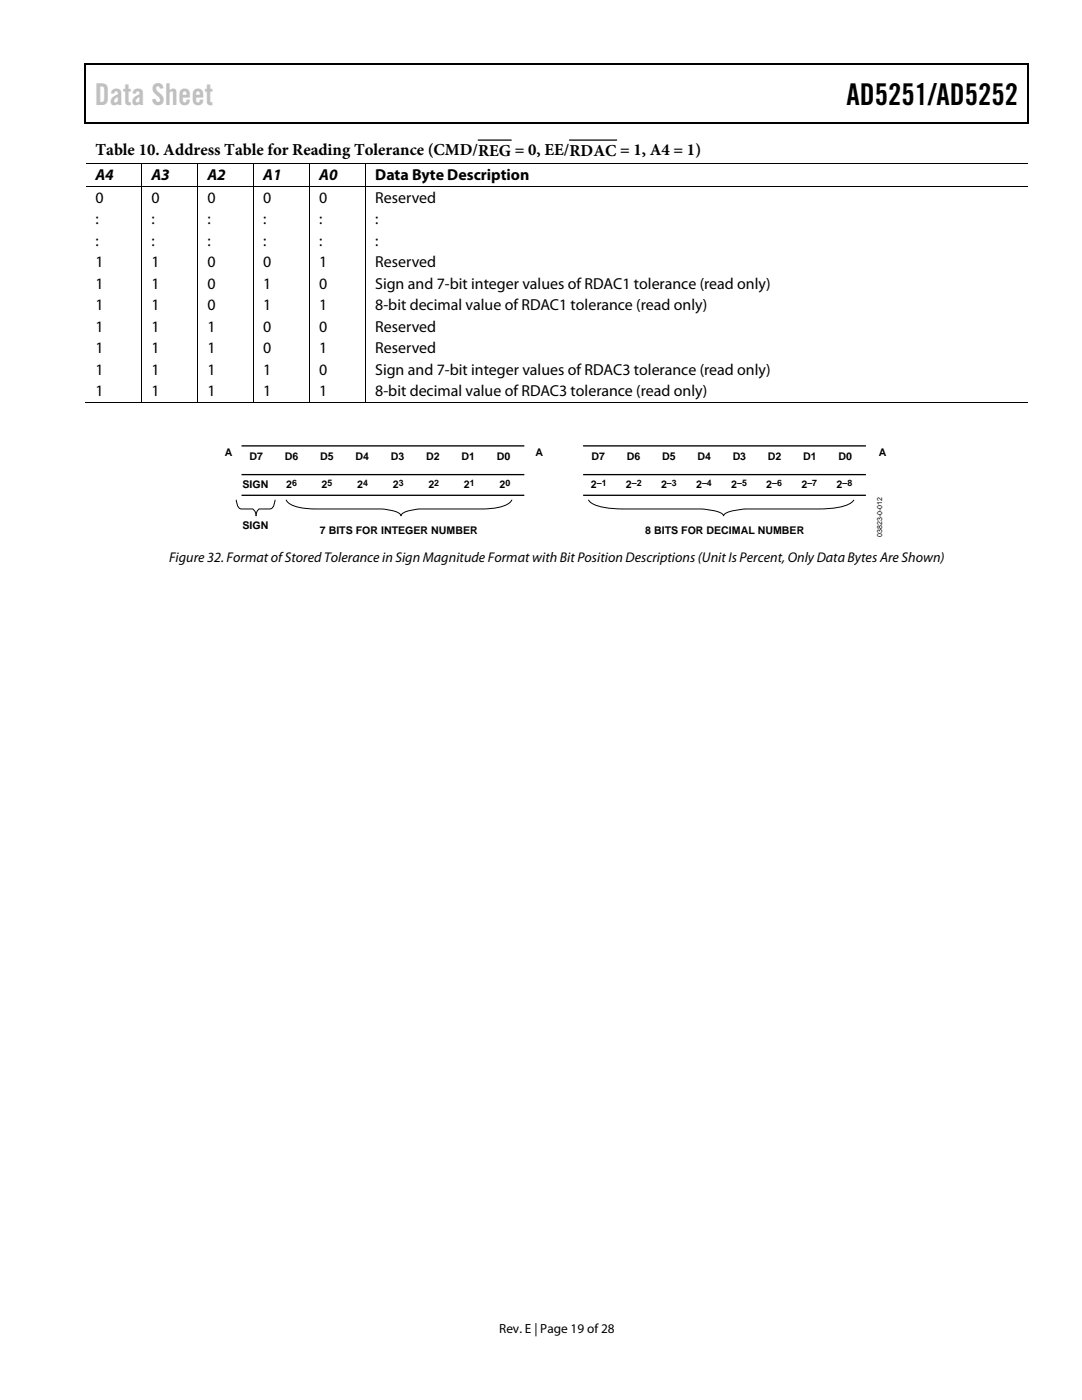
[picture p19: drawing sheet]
<svg xmlns="http://www.w3.org/2000/svg" width="216mm" height="279mm" viewBox="0 0 216 279" stroke-linecap="round" stroke-linejoin="round" font-family="sans-serif">
<defs><g id="words">
<text font-size="6" fill="#c0c0c0" x="18.9" y="21">Data Sheet</text>
<text font-size="6" x="168.9" y="21">AD5251/AD5252</text>
<text font-size="3.3" x="19" y="30.9">Table 10. Address Table for Reading Tolerance (CMD/REG = 0, EE/RDAC = 1, A4 = 1)</text>
<g font-size="3.2">
<text x="19" y="36">A4</text>
<text x="30.2" y="36">A3</text>
<text x="41.4" y="36">A2</text>
<text x="52.5" y="36">A1</text>
<text x="63.7" y="36">A0</text>
<text x="74.9" y="36">Data Byte Description</text>
<text x="19" y="40.4">0</text>
<text x="30.2" y="40.4">0</text>
<text x="41.4" y="40.4">0</text>
<text x="52.5" y="40.4">0</text>
<text x="63.7" y="40.4">0</text>
<text x="74.9" y="40.4">Reserved</text>
<text x="19" y="44.7">:</text>
<text x="30.2" y="44.7">:</text>
<text x="41.4" y="44.7">:</text>
<text x="52.5" y="44.7">:</text>
<text x="63.7" y="44.7">:</text>
<text x="74.9" y="44.7">:</text>
<text x="19" y="49">:</text>
<text x="19" y="53.3">1</text>
<text x="30.2" y="53.3">1</text>
<text x="30.2" y="49">:</text>
<text x="41.4" y="53.3">0</text>
<text x="41.4" y="49">:</text>
<text x="52.5" y="53.3">0</text>
<text x="52.5" y="49">:</text>
<text x="63.7" y="53.3">1</text>
<text x="63.7" y="49">:</text>
<text x="74.9" y="53.3">Reserved</text>
<text x="74.9" y="49">:</text>
<text x="19" y="57.6">1</text>
<text x="30.2" y="57.6">1</text>
<text x="41.4" y="57.6">0</text>
<text x="52.5" y="57.6">1</text>
<text x="63.7" y="57.6">0</text>
<text x="74.9" y="57.6">Sign and 7-bit integer values of RDAC1 tolerance (read only)</text>
<text x="19" y="61.9">1</text>
<text x="30.2" y="61.9">1</text>
<text x="41.4" y="61.9">0</text>
<text x="52.5" y="61.9">1</text>
<text x="63.7" y="61.9">1</text>
<text x="74.9" y="61.9">8-bit decimal value of RDAC1 tolerance (read only)</text>
<text x="19" y="66.2">1</text>
<text x="19" y="70.5">1</text>
<text x="30.2" y="66.2">1</text>
<text x="30.2" y="70.5">1</text>
<text x="41.4" y="66.2">1</text>
<text x="41.4" y="70.5">1</text>
<text x="52.5" y="66.2">0</text>
<text x="52.5" y="70.5">0</text>
<text x="63.7" y="66.2">0</text>
<text x="63.7" y="70.5">1</text>
<text x="74.9" y="66.2">Reserved</text>
<text x="74.9" y="70.5">Reserved</text>
<text x="19" y="74.8">1</text>
<text x="30.2" y="74.8">1</text>
<text x="41.4" y="74.8">1</text>
<text x="52.5" y="74.8">1</text>
<text x="63.7" y="74.8">0</text>
<text x="74.9" y="74.8">Sign and 7-bit integer values of RDAC3 tolerance (read only)</text>
<text x="19" y="79.1">1</text>
<text x="30.2" y="79.1">1</text>
<text x="41.4" y="79.1">1</text>
<text x="52.5" y="79.1">1</text>
<text x="63.7" y="79.1">1</text>
<text x="74.9" y="79.1">8-bit decimal value of RDAC3 tolerance (read only)</text>
</g>
<text font-size="2.8" x="33.7" y="112.2">Figure 32. Format of Stored Tolerance in Sign Magnitude Format with Bit Position Descriptions (Unit Is Percent, Only Data Bytes Are Shown)</text>
<text font-size="2.6" x="99.6" y="266">Rev. E | Page 19 of 28</text>
<g font-size="2.1">
<text x="44.9" y="91">A</text>
<text x="49.8" y="91.8">D7</text>
<text x="56.8" y="91.8">D6</text>
<text x="63.9" y="91.8">D5</text>
<text x="70.9" y="91.8">D4</text>
<text x="78" y="91.8">D3</text>
<text x="85" y="91.8">D2</text>
<text x="92.1" y="91.8">D1</text>
<text x="99.1" y="91.8">D0</text>
<text x="106.8" y="91">A</text>
<text x="118" y="91.8">D7</text>
<text x="125.1" y="91.8">D6</text>
<text x="132.1" y="91.8">D5</text>
<text x="139.1" y="91.8">D4</text>
<text x="146.2" y="91.8">D3</text>
<text x="153.2" y="91.8">D2</text>
<text x="160.3" y="91.8">D1</text>
<text x="167.3" y="91.8">D0</text>
<text x="175.4" y="91">A</text>
<text x="48.4" y="97.5">SIGN</text>
<text x="57.1" y="97.5">2</text>
<text x="64.2" y="97.5">2</text>
<text x="71.3" y="97.5">2</text>
<text x="78.4" y="97.5">2</text>
<text x="85.5" y="97.5">2</text>
<text x="92.6" y="97.5">2</text>
<text x="99.7" y="97.5">2</text>
<text x="117.9" y="97.5">2</text>
<text x="124.9" y="97.5">2</text>
<text x="131.9" y="97.5">2</text>
<text x="138.9" y="97.5">2</text>
<text x="145.9" y="97.5">2</text>
<text x="152.9" y="97.5">2</text>
<text x="159.9" y="97.5">2</text>
<text x="166.9" y="97.5">2</text>
<text x="48.4" y="105.5">SIGN</text>
<text x="63.8" y="106.5">7 BITS FOR INTEGER NUMBER</text>
<text x="128.8" y="106.5">8 BITS FOR DECIMAL NUMBER</text>
</g>
<g font-size="1.8">
<text x="58.3" y="96.9">6</text>
<text x="65.4" y="96.9">5</text>
<text x="72.5" y="96.9">4</text>
<text x="79.6" y="96.9">3</text>
<text x="86.7" y="96.9">2</text>
<text x="93.7" y="96.9">1</text>
<text x="100.8" y="96.9">0</text>
<text x="119.1" y="96.9">–1</text>
<text x="126.1" y="96.9">–2</text>
<text x="133.1" y="96.9">–3</text>
<text x="140.1" y="96.9">–4</text>
<text x="147.1" y="96.9">–5</text>
<text x="154.1" y="96.9">–6</text>
<text x="161.1" y="96.9">–7</text>
<text x="168.1" y="96.9">–8</text>
</g>
<text font-size="1.4" x="176" y="107.1" transform="rotate(-90 176 107.1)">03823-0-012</text>
<g font-size=".4">
<text x="123" y="29.5">E</text>
<text x="95.4" y="30.9">A</text>
<text x="113.6" y="30.9">A</text>
<text x="123" y="30.9">A</text>
</g>
</g></defs>
<path d="M16.9 12.7h.2v1h-.2zM205.1 12.7h.2v1h-.2zM205.1 12.7h.2v.3h-.2zM82.3 24.4h.2v.3h-.2zM205.1 24.4h.2v.3h-.2z" fill="#000"/>
<path d="M16.9 12.8h188.2M17 13.7v11M205.2 13.7v11M95.4 28h6.6M113.6 28h9.4M205.1 24.5h-188.2" fill="none" stroke="#000" stroke-width=".25"/>
<g fill="none" stroke="#000" stroke-width=".2">
<path d="M17.1 32.7h188M17.1 37.2h188M28.3 32.8v4.3M28.3 37.3v43.2M39.5 32.8v4.3M39.5 37.3v43.2M50.7 32.8v4.3M50.7 37.3v43.2M61.8 32.8v4.3M61.8 37.3v43.2M73 32.8v4.3M73 37.3v43.2"/>
<path d="M16.9 80.4h11.3M28.4 80.4h11M39.6 80.4h11M47.1 99.7v.2a1.46 1.46 0 0 0 1.7 1.7h1.7a1.49 1.49 0 0 1 .6 1.4 1.12 1.12 0 0 1 .7-1.4h1.4a1.51 1.51 0 0 0 1.7-1.9M50.7 80.4h11M57.1 99.7l.1 .3a3.8 3.8 0 0 0 2.9 1.3l3.1 .3h9.3a16.5 16.5 0 0 1 6.8 .6l.5 .4 .2 .4a2.51 2.51 0 0 1 2.3-1.2l1.4-.2h10.7a16.8 16.8 0 0 0 6.5-.8l.9-.6 .4-.5M61.9 80.4h11M73.1 80.4h132M117.4 99.7v.1a3 3 0 0 0 2.3 1.3 60.9 60.9 0 0 0 11.9 .5h6.9a12.1 12.1 0 0 1 5.7 1l.2 .4a2.52 2.52 0 0 1 2.2-1.1l2.2-.3h12.7a22.3 22.3 0 0 0 7.4-.8 2.41 2.41 0 0 0 1.5-1.1"/>
</g>
<path d="M48.2 89h56.4M48.2 94.7h56.4M48.2 98.8h56.4M116.4 89h56.4M116.4 94.7h56.4M116.4 98.8h56.4" fill="none" stroke="#000" stroke-width=".26"/>
<use href="#words"/>
</svg>
